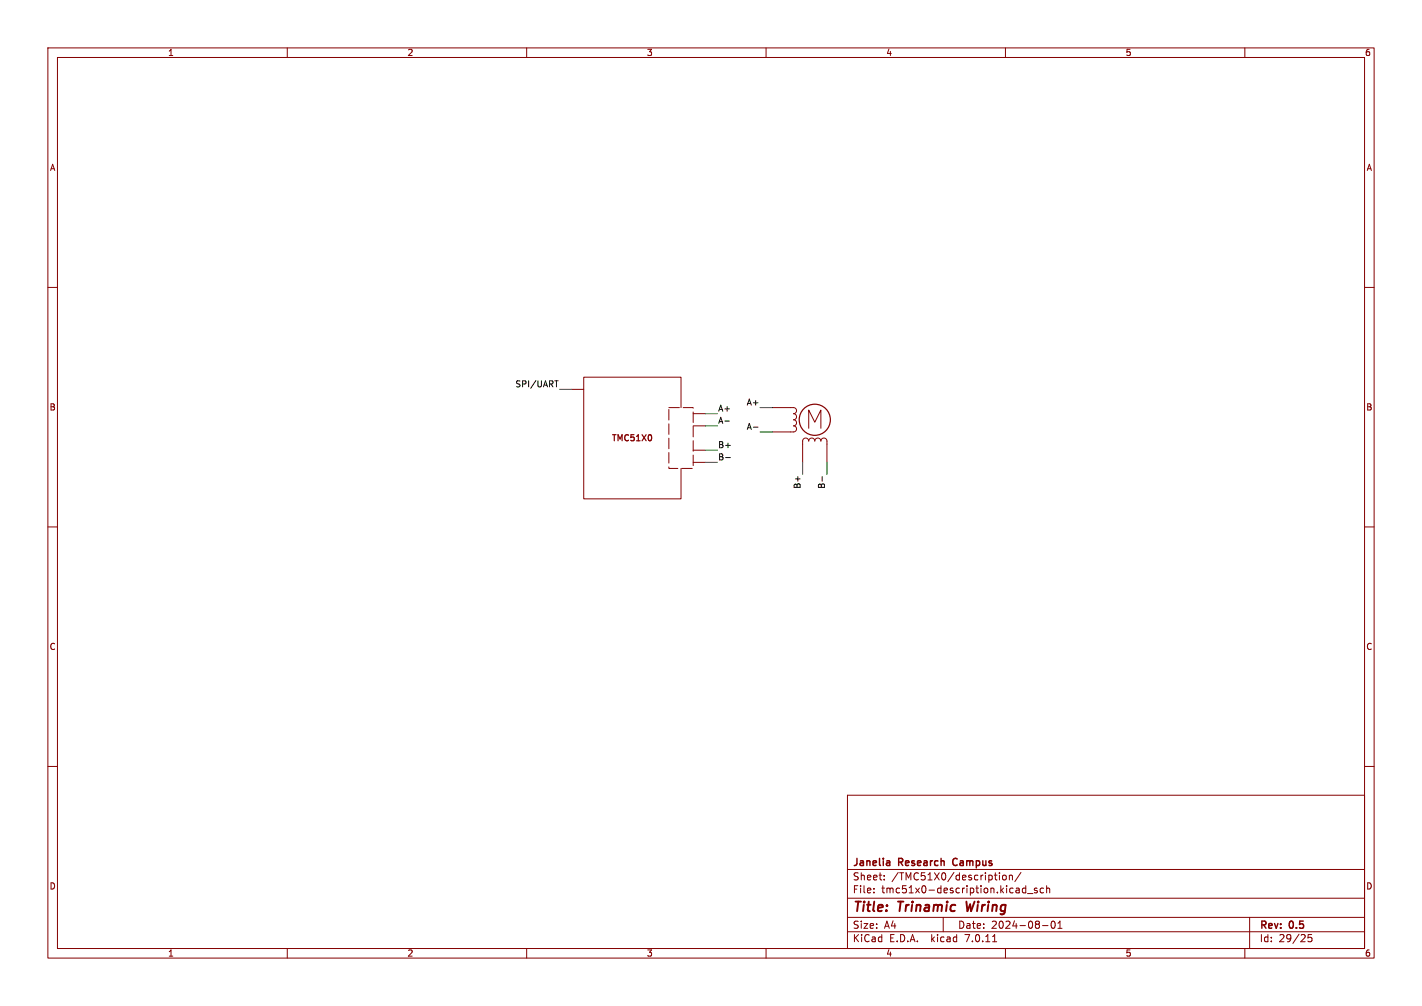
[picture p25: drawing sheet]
<svg xmlns="http://www.w3.org/2000/svg" width="297mm" height="210mm" viewBox="0 0 297 210" stroke-linecap="round" stroke-linejoin="round" font-family="sans-serif">
<defs><g id="words">
<g font-size="2.8" fill="#840000">
<text x="178" y="190.9">Title:</text>
<text x="187.7" y="190.9">Trinamic</text>
<text x="202.6" y="190.9">Wiring</text>
</g>
<g font-size="2.1" fill="#840000">
<text x="178" y="184">Sheet:</text>
<text x="178" y="181.2">Janelia</text>
<text x="186.2" y="184">/TMC51X0/description/</text>
<text x="187.7" y="181.2">Research</text>
<text x="199.7" y="181.2">Campus</text>
<text x="178" y="186.7">File:</text>
<text x="184.1" y="186.7">tmc51x0-description.kicad_sch</text>
<text x="178" y="196.9">KiCad</text>
<text x="178" y="194.1">Size:</text>
<text x="184.7" y="194.1">A4</text>
<text x="185.7" y="196.9">E.D.A.</text>
<text x="194.6" y="196.9">kicad</text>
<text x="200" y="194.1">Date:</text>
<text x="201.8" y="196.9">7.0.11</text>
<text x="207" y="194.1">2024-08-01</text>
<text x="263" y="194.3">Rev:</text>
<text x="263" y="196.9">Id:</text>
<text x="267.1" y="196.9">29/25</text>
<text x="269.4" y="194.3">0.5</text>
</g>
<g font-size="1.8" fill="#840000">
<text x="35" y="11.9">1</text>
<text x="85" y="11.9">2</text>
<text x="135" y="11.9">3</text>
<text x="185" y="11.9">4</text>
<text x="235" y="11.9">5</text>
<text x="285" y="11.9">6</text>
<text x="10.3" y="35.9">A</text>
<text x="285.3" y="35.9">A</text>
<text x="10.3" y="85.9">B</text>
<text x="285.3" y="85.9">B</text>
<text x="127.6" y="92.5">TMC51X0</text>
<text x="10.3" y="135.9">C</text>
<text x="285.3" y="135.9">C</text>
<text x="10.3" y="185.9">D</text>
<text x="285.3" y="185.9">D</text>
<text x="35" y="199.9">1</text>
<text x="85" y="199.9">2</text>
<text x="135" y="199.9">3</text>
<text x="185" y="199.9">4</text>
<text x="235" y="199.9">5</text>
<text x="285" y="199.9">6</text>
</g>
<g font-size="1.8" fill="#0f0f0f">
<text x="107.4" y="80.9">SPI/UART</text>
<text x="149.9" y="88.6">A-</text>
<text x="149.9" y="86">A+</text>
<text x="155.7" y="84.7">A+</text>
<text x="155.7" y="89.8">A-</text>
<text x="149.9" y="93.6">B+</text>
<text x="149.9" y="96.2">B-</text>
<text x="167.3" y="102.2" transform="rotate(-90 167.3 102.2)">B+</text>
<text x="172.4" y="102.2" transform="rotate(-90 172.4 102.2)">B-</text>
</g>
</g></defs>
<g fill="none" stroke="#840000" stroke-width=".21">
<path d="M10 10h277v190h-277zM12 12h273v186h-273zM60 10v2M110 10v2M160 10v2M210 10v2M260 10v2M10 60h2M285 60h2M119.4 81.3h2.5M142.2 85.1v-6.4h-20.3v25.4h20.3v-6.3M144.8 86.4h2.5"/>
<path d="M144.8 88.9h2.5M144.8 94h2.5M144.8 96.5h2.5M161.3 85.1h4.5l.4 .2 .2 .4-.2 .5-.5 .2 .5 .1 .2 .4-.2 .5-.5 .2 .4 .2 .3 .4-.2 .5-.5 .2 .4 .1 .2 .3v.4l-.2 .3-.4 .2h-4.4M167.6 96.5v-4.5l.2-.4 .5-.2 .4 .2 .2 .5 .2-.5 .4-.2 .5 .2 .2 .5 .1-.4 .4-.2 .5 .1 .2 .5 .2-.4 .3-.2h.4l.3 .2 .1 .4v4.4M168.9 89.4v-3.8l1.3 2.5 1.2-2.5v3.8M10 110h2M285 110h2M10 160h2M285 160h2M177 166h108v32h-108zM60 198v2"/>
<path d="M110 198v2M160 198v2M177 194.5h108M177 191.5h108M177 187.5h108M177 181.5h108M182.5 186.3v.1M182.5 185.5v.1M184.7 183.6v.1M184.7 182.8v.1M197 191.5v3M207.3 196.6h.9"/>
<path d="M207.7 182.7h.5M208.1 183.7h.1M208.7 182.2v.1M208.7 182.7v1M209.5 182.8l.2-.1 .4 .1 .1 .6-.2 .2-.3 .1-.2-.1zM210 198v2M210.8 182.8l.2-.1 .4 .1 .1 .9M210.8 182.7v1M213.2 182.1l-1.2 2M214.2 184.9v1.5M214.2 185.5l-.4-.1-.3 .3 .2 .6h.5M214.6 186.5h1.1"/>
<path d="M216.6 185.5l-.4-.1-.2 .2 .1 .2 .5 .2v.3h-.6M217.7 193.2h1.2M218 185.5l-.5-.1-.3 .3 .2 .6h.6M218.6 185.5l.2-.1 .4 .1v.9M218.6 184.9v1.5M219.7 192.4l.2-.1a.8 .8 0 0 1 .5 .7 .8 .8 0 0 1-.5 .8l-.2-.1-.2-.5zM221 193.8h.8M221 192.7l.4-.4v1.5M260 198v2M261 191.5v6.5M274 195.1h-.8v.7l.2-.1h.5l.1 .3v.5l-.3 .1-.5-.1"/>
</g>
<path d="M201.8 188.2l.3 2 .5-1.4" fill="none" stroke="#840000" stroke-width=".4"/>
<path d="M185.6 179.7l.2 .2v.8M199.1 179.4l-.1 .4 .1 .7M185.8 180.6l-.1 .1M185.8 180l-.1 .1" fill="none" stroke="#840000" stroke-width=".3"/>
<g fill="none" stroke="#840000" stroke-width=".25">
<path d="M136 91v.8"/>
<circle cx="170.2" cy="87.6" r="3.3"/>
</g>
<path d="M139.7 85.1h5.1v12.7h-5.1z" fill="none" stroke="#840000" stroke-width=".21" stroke-dasharray="2.2 .8"/>
<path d="M115.9 79.5h.7M116.2 79.5v1.3M151.4 87.9h1M151.6 95.5h.9M157.3 89.2h1M171.7 99.5v1" fill="none" stroke="#0f0f0f" stroke-width=".21"/>
<path d="M116.8 81.3h2.6M147.3 94h2.6M147.3 96.5h2.6M147.3 88.9h2.6M147.3 86.4h2.6M158.7 85.1h2.6M158.7 90.2h2.6M167.6 96.5v2.6M172.7 96.5v2.6" fill="none" stroke="#009600" stroke-width=".21"/>
<use href="#words"/>
</svg>
